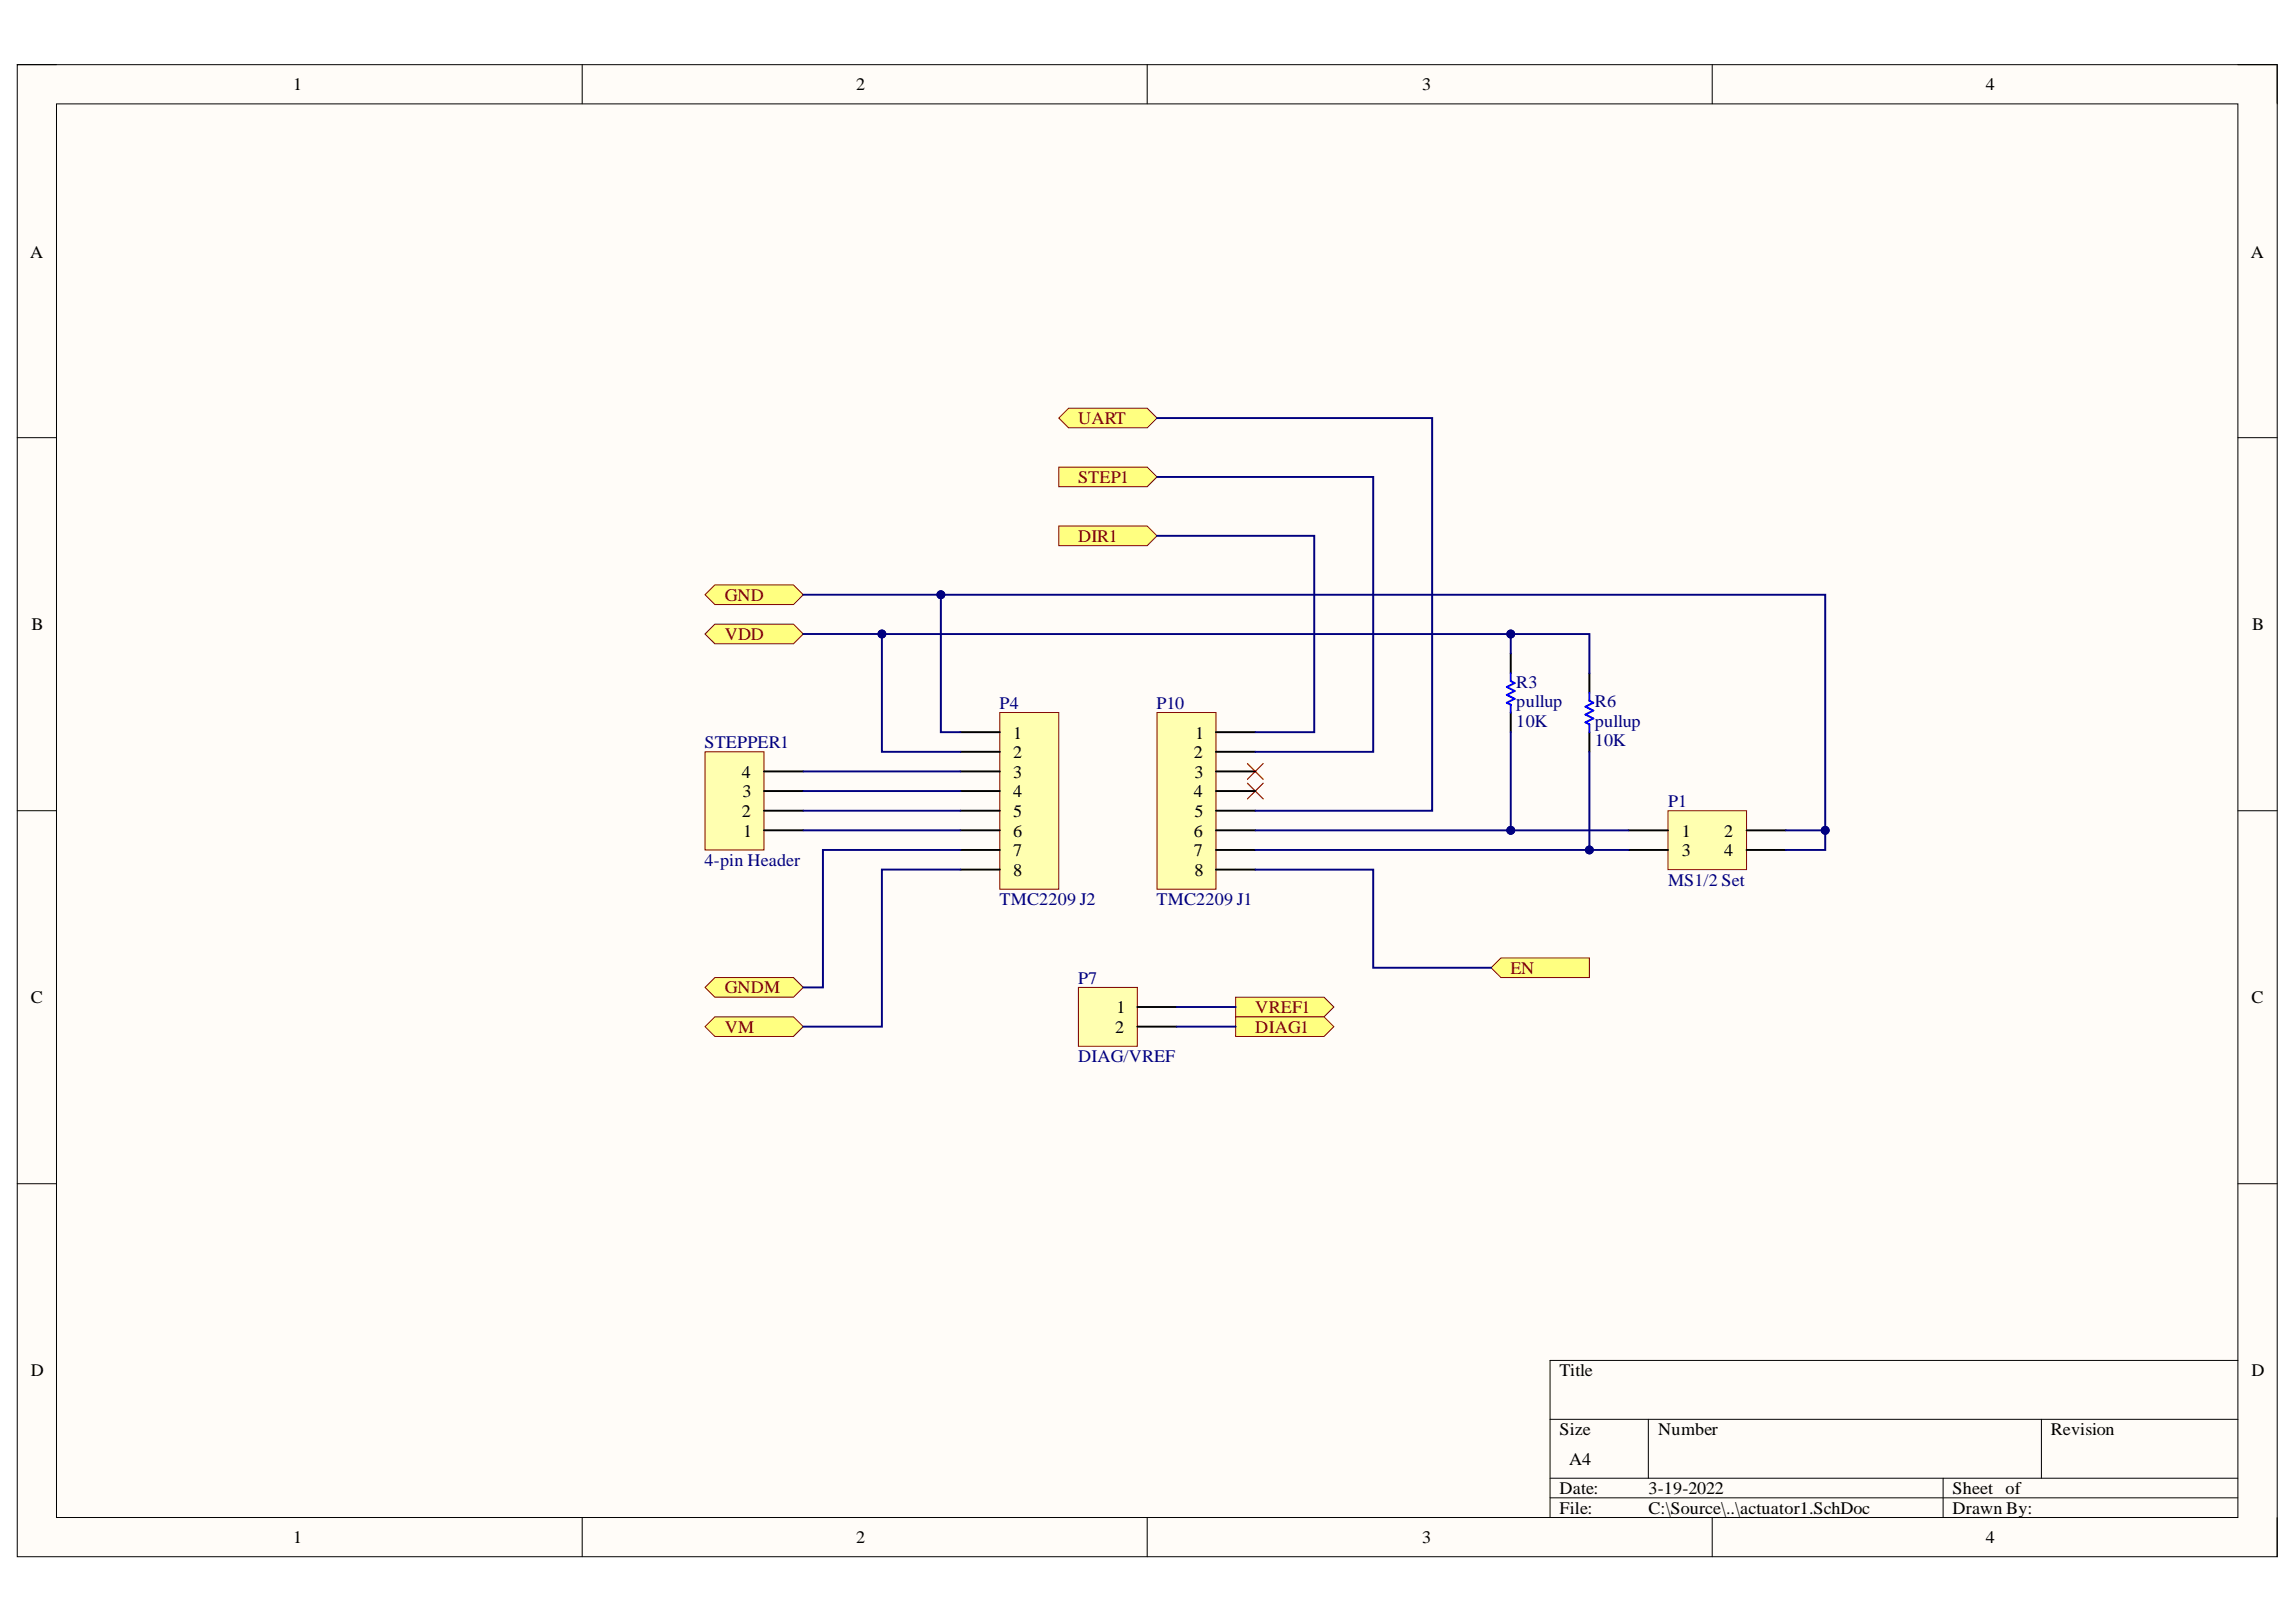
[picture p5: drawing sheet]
<svg xmlns="http://www.w3.org/2000/svg" width="297mm" height="210mm" viewBox="0 0 297 210" stroke-linecap="round" stroke-linejoin="round" font-family="sans-serif">
<defs><g id="words">
<g font-size="2.3">
<text x="37.9" y="11.7">1</text>
<text x="110.8" y="11.7">2</text>
<text x="184" y="11.7">3</text>
<text x="256.9" y="11.7">4</text>
<text x="3.9" y="33.3">A</text>
<text x="291.2" y="33.3">A</text>
<text x="4.1" y="81.5">B</text>
<text x="291.4" y="81.5">B</text>
<text x="131.1" y="95.6">1</text>
<text x="154.6" y="95.6">1</text>
<text x="96" y="100.6">4</text>
<text x="131.1" y="98.1">2</text>
<text x="131.1" y="100.6">3</text>
<text x="154.4" y="98.1">2</text>
<text x="154.5" y="100.6">3</text>
<text x="96" y="105.7">2</text>
<text x="96.1" y="103.2">3</text>
<text x="131.1" y="103.2">4</text>
<text x="131.1" y="105.7">5</text>
<text x="154.4" y="103.2">4</text>
<text x="154.5" y="105.7">5</text>
<text x="96.1" y="108.3">1</text>
<text x="131.1" y="108.3">6</text>
<text x="131.1" y="110.8">7</text>
<text x="131.1" y="113.3">8</text>
<text x="154.4" y="108.3">6</text>
<text x="154.4" y="110.8">7</text>
<text x="154.5" y="113.3">8</text>
<text x="217.6" y="108.3">1</text>
<text x="217.6" y="110.8">3</text>
<text x="223.1" y="108.3">2</text>
<text x="223.1" y="110.8">4</text>
<text x="4" y="129.8">C</text>
<text x="144.5" y="131.1">1</text>
<text x="291.3" y="129.8">C</text>
<text x="144.3" y="133.6">2</text>
<text x="4" y="178.1">D</text>
<text x="201.8" y="178.1">Title</text>
<text x="291.3" y="178.1">D</text>
<text x="201.8" y="185.7">Size</text>
<text x="214.5" y="185.7">Number</text>
<text x="265.3" y="185.7">Revision</text>
<text x="203" y="189.5">A4</text>
<text x="201.8" y="193.3">Date:</text>
<text x="201.8" y="195.9">File:</text>
<text x="213.3" y="193.3">3-19-2022</text>
<text x="213.3" y="195.9">C:\Source\..\actuator1.SchDoc</text>
<text x="252.6" y="193.3">Sheet of</text>
<text x="252.6" y="195.9">Drawn By:</text>
<text x="37.9" y="199.7">1</text>
<text x="110.8" y="199.7">2</text>
<text x="184" y="199.7">3</text>
<text x="256.9" y="199.7">4</text>
</g>
<g font-size="2.3" fill="#800000">
<text x="139.5" y="54.9">UART</text>
<text x="139.5" y="62.5">STEP1</text>
<text x="139.5" y="70.1">DIR1</text>
<text x="93.8" y="77.7">GND</text>
<text x="93.8" y="82.8">VDD</text>
<text x="93.8" y="128.6">GNDM</text>
<text x="162.4" y="131.1">VREF1</text>
<text x="195.4" y="126">EN</text>
<text x="93.8" y="133.6">VM</text>
<text x="162.4" y="133.6">DIAG1</text>
</g>
<g font-size="2.3" fill="#000080">
<text x="196.2" y="89">R3</text>
<text x="129.3" y="91.8">P4</text>
<text x="149.6" y="91.8">P10</text>
<text x="196.2" y="94.1">10K</text>
<text x="196.2" y="91.5">pullup</text>
<text x="206.3" y="91.5">R6</text>
<text x="206.3" y="94.1">pullup</text>
<text x="91.1" y="96.8">STEPPER1</text>
<text x="206.3" y="96.6">10K</text>
<text x="215.8" y="104.5">P1</text>
<text x="91.1" y="112.1">4-pin Header</text>
<text x="129.3" y="117.1">TMC2209 J2</text>
<text x="149.6" y="117.1">TMC2209 J1</text>
<text x="215.8" y="114.6">MS1/2 Set</text>
<text x="139.5" y="127.3">P7</text>
<text x="139.5" y="137.4">DIAG/VREF</text>
</g>
</g></defs>
<path d="M2.2 8.4h292.4v193.1h-292.4z" fill-rule="evenodd" fill="#fffcf8"/>
<path d="M2.2 8.4h292.4v193.1h-292.4z" fill="none" stroke="#000" stroke-width=".13"/>
<path d="M7.3 13.4h282.2v183h-282.2z" fill-rule="evenodd" fill="#fffcf8"/>
<g fill="none" stroke="#000" stroke-width=".13">
<path d="M2.2 8.4h5.1M7.3 13.4h282.2v183h-282.2zM75.3 8.4v5M148.4 8.4v5M221.5 8.4v5M289.5 8.4h5.1v5M2.2 56.6h5.1M289.5 56.6h5.1M2.2 104.9h5.1M289.5 104.9h5.1M2.2 153.2h5.1M289.5 153.2h5.1"/>
<path d="M289.5 176.1h-89v20.3M75.3 196.4v5.1M148.4 196.4v5.1M200.5 183.7h89M200.5 191.3h89M200.5 193.8h89M213.3 183.7v7.6M221.5 196.4v5.1M251.4 191.3v5.1M264.1 183.7v7.6M294.6 196.4v5.1"/>
</g>
<path d="M161.4 98.8l2 2M163.4 98.8l-2 2M161.4 101.4l2 2M163.4 101.4l-2 2" fill="none" stroke="#f00" stroke-width=".13"/>
<path d="M91.2 97.3h7.6v12.7h-7.6z" fill-rule="evenodd" fill="#ffffb0"/>
<path d="M91.2 97.3h7.6v12.7h-7.6z" fill="none" stroke="#800000" stroke-width=".13"/>
<path d="M98.8 99.8h5.1M98.8 107.5h5.1M98.8 104.9h5.1M98.8 102.4h5.1" fill="none" stroke="#000" stroke-width=".25"/>
<path d="M215.8 104.9h10.2v7.6h-10.2z" fill-rule="evenodd" fill="#ffffb0"/>
<path d="M215.8 104.9h10.2v7.6h-10.2z" fill="none" stroke="#800000" stroke-width=".13"/>
<path d="M195.4 84.6v2.5M195.4 92.2v2.5M205.6 87.1v2.6M205.6 94.7v2.6M210.7 107.5h5.1M210.7 110h5.1M226 107.5h5M226 110h5" fill="none" stroke="#000" stroke-width=".25"/>
<path d="M195.4 87.1v1l.6 .3-1.1 .5 1.1 .5-1.1 .5 1.1 .5-1.1 .5 .5 .3v1M205.6 89.7v1l.5 .2-1 .6 1 .5-1 .5 1 .5-1 .5 .5 .2v1" fill="none" stroke="#00f" stroke-width=".25"/>
<path d="M137 60.5h11.4l1.3 1.2-1.3 1.3h-11.4z" fill-rule="evenodd" fill="#ffff80"/>
<path d="M137 60.5h11.4l1.3 1.2-1.3 1.3h-11.4z" fill="none" stroke="#800000" stroke-width=".13"/>
<path d="M137 68.1h11.4l1.3 1.2-1.3 1.3h-11.4z" fill-rule="evenodd" fill="#ffff80"/>
<path d="M137 68.1h11.4l1.3 1.2-1.3 1.3h-11.4z" fill="none" stroke="#800000" stroke-width=".13"/>
<path d="M192.9 125.2l1.3-1.2h11.4v2.5h-11.4z" fill-rule="evenodd" fill="#ffff80"/>
<path d="M192.9 125.2l1.3-1.2h11.4v2.5h-11.4z" fill="none" stroke="#800000" stroke-width=".13"/>
<path d="M92.5 126.5h10.2l1.2 1.3-1.2 1.2h-10.2l-1.3-1.2z" fill-rule="evenodd" fill="#ffff80"/>
<path d="M92.5 126.5h10.2l1.2 1.3-1.2 1.2h-10.2l-1.3-1.2z" fill="none" stroke="#800000" stroke-width=".13"/>
<path d="M91.2 132.9l1.3-1.3h10.2l1.2 1.3-1.2 1.2h-10.2z" fill-rule="evenodd" fill="#ffff80"/>
<path d="M91.2 132.9l1.3-1.3h10.2l1.2 1.3-1.2 1.2h-10.2z" fill="none" stroke="#800000" stroke-width=".13"/>
<path d="M91.2 77l1.3-1.3h10.2l1.2 1.3-1.2 1.2h-10.2z" fill-rule="evenodd" fill="#ffff80"/>
<path d="M91.2 77l1.3-1.3h10.2l1.2 1.3-1.2 1.2h-10.2z" fill="none" stroke="#800000" stroke-width=".13"/>
<path d="M92.5 80.8h10.2l1.2 1.2-1.2 1.3h-10.2l-1.3-1.3z" fill-rule="evenodd" fill="#ffff80"/>
<path d="M92.5 80.8h10.2l1.2 1.2-1.2 1.3h-10.2l-1.3-1.3z" fill="none" stroke="#800000" stroke-width=".13"/>
<path d="M137 54.1l1.2-1.3h10.2l1.3 1.3-1.3 1.3h-10.2z" fill-rule="evenodd" fill="#ffff80"/>
<path d="M137 54.1l1.2-1.3h10.2l1.3 1.3-1.3 1.3h-10.2z" fill="none" stroke="#800000" stroke-width=".13"/>
<path d="M161.4 98.8l2 2M163.4 98.8l-2 2M161.4 101.4l2 2M163.4 101.4l-2 2" fill="none" stroke="#f00" stroke-width=".13"/>
<path d="M159.9 129h11.4l1.3 1.3-1.3 1.3h-11.4z" fill-rule="evenodd" fill="#ffff80"/>
<path d="M159.9 129h11.4l1.3 1.3-1.3 1.3h-11.4z" fill="none" stroke="#800000" stroke-width=".13"/>
<path d="M159.9 131.6h11.4l1.3 1.3-1.3 1.2h-11.4z" fill-rule="evenodd" fill="#ffff80"/>
<path d="M159.9 131.6h11.4l1.3 1.3-1.3 1.2h-11.4z" fill="none" stroke="#800000" stroke-width=".13"/>
<path d="M129.3 92.2h7.7v22.9h-7.7z" fill-rule="evenodd" fill="#ffffb0"/>
<path d="M129.3 92.2h7.7v22.9h-7.7z" fill="none" stroke="#800000" stroke-width=".13"/>
<path d="M124.3 94.7h5M124.3 97.3h5M124.3 99.8h5M124.3 102.4h5M124.3 104.9h5M124.3 107.5h5M124.3 110h5M124.3 112.5h5" fill="none" stroke="#000" stroke-width=".25"/>
<path d="M149.7 92.2h7.6v22.9h-7.6z" fill-rule="evenodd" fill="#ffffb0"/>
<path d="M149.7 92.2h7.6v22.9h-7.6z" fill="none" stroke="#800000" stroke-width=".13"/>
<path d="M157.3 94.7h5.1M157.3 97.3h5.1M157.3 99.8h5.1M157.3 102.4h5.1M157.3 104.9h5.1M157.3 107.5h5.1M157.3 110h5.1M157.3 112.5h5.1" fill="none" stroke="#000" stroke-width=".25"/>
<path d="M139.5 127.8h7.6v7.6h-7.6z" fill-rule="evenodd" fill="#ffffb0"/>
<path d="M139.5 127.8h7.6v7.6h-7.6z" fill="none" stroke="#800000" stroke-width=".13"/>
<path d="M147.1 130.3h5.1M147.1 132.9h5.1" fill="none" stroke="#000" stroke-width=".25"/>
<path d="M103.9 99.8h20.4M205.6 97.3v12.7M103.9 102.4h20.4M103.9 104.9h20.4M103.9 107.5h20.4M124.3 110h-17.8v17.8h-2.6" fill="none" stroke="#000080" stroke-width=".25"/>
<circle cx="205.6" cy="110" r=".51" fill="#000080"/>
<circle cx="205.6" cy="110" r=".51" fill="none" stroke="#000080" stroke-width=".13"/>
<path d="M195.4 94.7v12.8" fill="none" stroke="#000080" stroke-width=".25"/>
<circle cx="195.4" cy="107.5" r=".51" fill="#000080"/>
<circle cx="195.4" cy="107.5" r=".51" fill="none" stroke="#000080" stroke-width=".13"/>
<path d="M149.7 54.1h35.6v50.8h-22.9M103.9 77h17.8v17.7h2.6M149.7 61.7h28v35.6h-15.3M149.7 69.3h20.3v25.4h-7.6M162.4 112.5h15.3v12.7h15.2" fill="none" stroke="#000080" stroke-width=".25"/>
<circle cx="121.7" cy="77" r=".51" fill="#000080"/>
<circle cx="121.7" cy="77" r=".51" fill="none" stroke="#000080" stroke-width=".13"/>
<path d="M231 107.5h5.1" fill="none" stroke="#000080" stroke-width=".25"/>
<circle cx="236.1" cy="107.5" r=".51" fill="#000080"/>
<circle cx="236.1" cy="107.5" r=".51" fill="none" stroke="#000080" stroke-width=".13"/>
<path d="M103.9 82h10.2v15.3h10.2" fill="none" stroke="#000080" stroke-width=".25"/>
<circle cx="114.1" cy="82" r=".51" fill="#000080"/>
<circle cx="114.1" cy="82" r=".51" fill="none" stroke="#000080" stroke-width=".13"/>
<path d="M114.1 82.1h81.3v2.5" fill="none" stroke="#000080" stroke-width=".25"/>
<circle cx="114.1" cy="82" r=".51" fill="#000080"/>
<circle cx="114.1" cy="82" r=".51" fill="none" stroke="#000080" stroke-width=".13"/>
<circle cx="195.4" cy="82" r=".51" fill="#000080"/>
<circle cx="195.4" cy="82" r=".51" fill="none" stroke="#000080" stroke-width=".13"/>
<path d="M195.4 82.1h10.2v5" fill="none" stroke="#000080" stroke-width=".25"/>
<circle cx="195.4" cy="82" r=".51" fill="#000080"/>
<circle cx="195.4" cy="82" r=".51" fill="none" stroke="#000080" stroke-width=".13"/>
<path d="M121.7 77h114.4v33h-5.1M124.3 112.5h-10.2v20.4h-10.2" fill="none" stroke="#000080" stroke-width=".25"/>
<circle cx="121.7" cy="77" r=".51" fill="#000080"/>
<circle cx="121.7" cy="77" r=".51" fill="none" stroke="#000080" stroke-width=".13"/>
<circle cx="236.1" cy="107.5" r=".51" fill="#000080"/>
<circle cx="236.1" cy="107.5" r=".51" fill="none" stroke="#000080" stroke-width=".13"/>
<path d="M162.4 110h48.3M152.2 130.3h7.7M152.2 132.9h7.7" fill="none" stroke="#000080" stroke-width=".25"/>
<circle cx="205.6" cy="110" r=".51" fill="#000080"/>
<circle cx="205.6" cy="110" r=".51" fill="none" stroke="#000080" stroke-width=".13"/>
<path d="M162.4 107.5h48.3" fill="none" stroke="#000080" stroke-width=".25"/>
<circle cx="195.4" cy="107.5" r=".51" fill="#000080"/>
<circle cx="195.4" cy="107.5" r=".51" fill="none" stroke="#000080" stroke-width=".13"/>
<use href="#words"/>
</svg>
